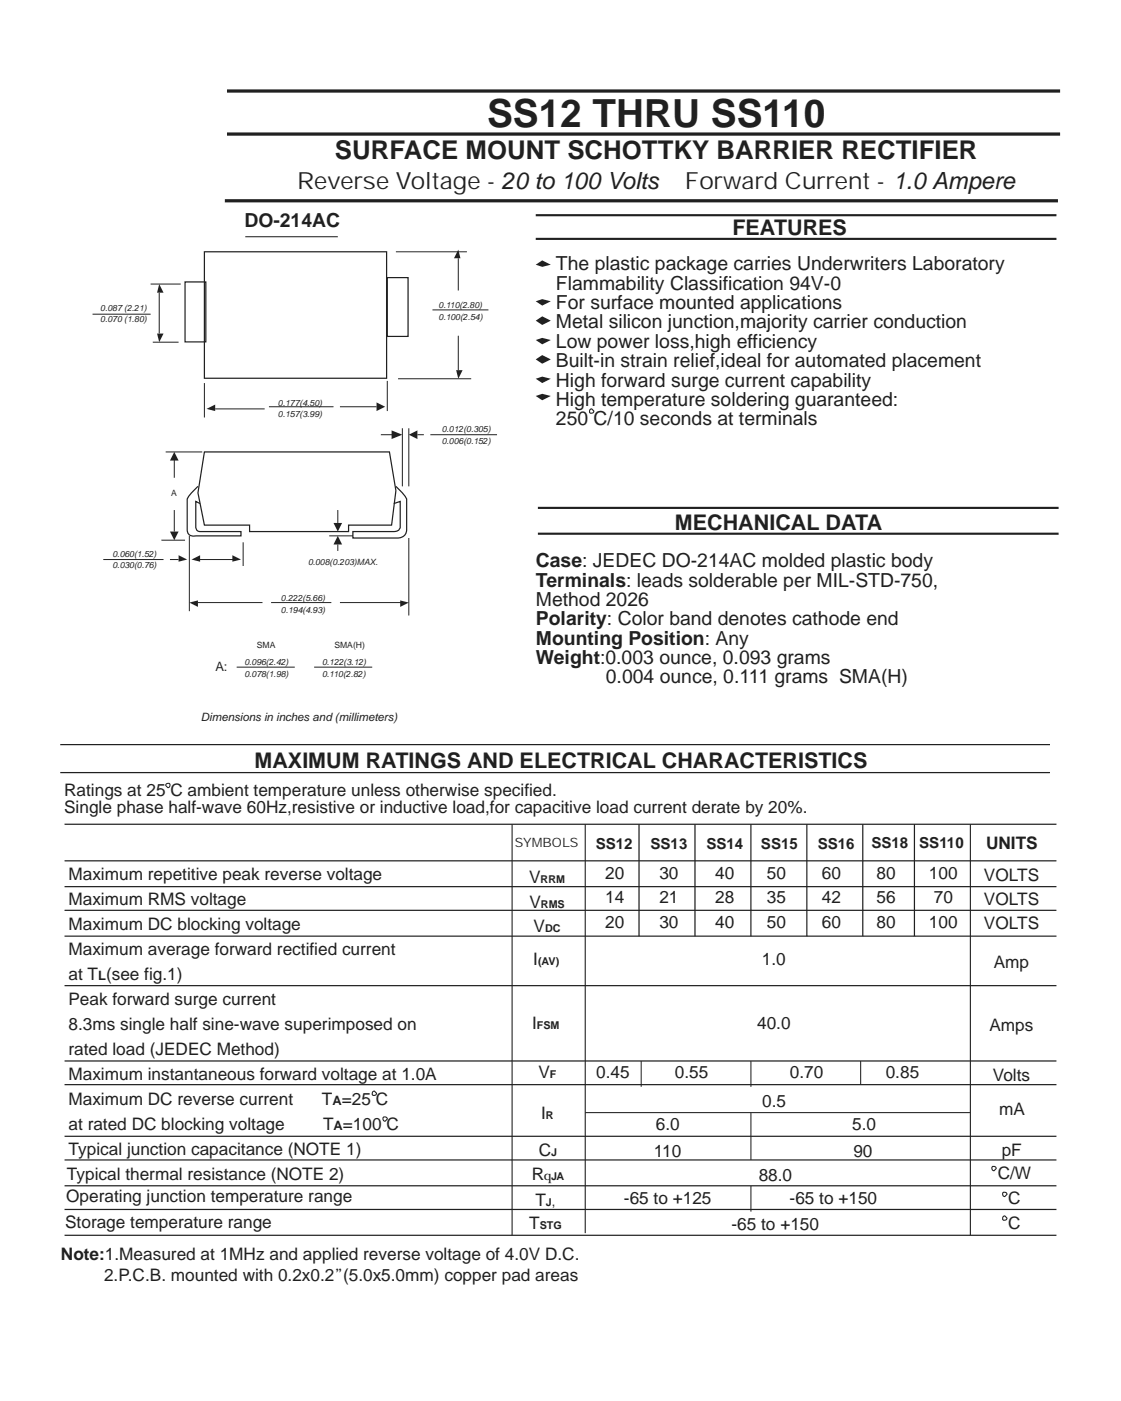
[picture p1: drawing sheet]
<svg xmlns="http://www.w3.org/2000/svg" width="184mm" height="230mm" viewBox="0 0 184 230" stroke-linecap="round" stroke-linejoin="round" font-family="sans-serif">
<defs><g id="words">
<text font-size="6.3" fill="#231f20" x="79.9" y="20.8">SS12 THRU SS110</text>
<text font-size="4.2" fill="#231f20" x="54.9" y="26.1">SURFACE MOUNT SCHOTTKY BARRIER RECTIFIER</text>
<g font-size="3.9" fill="#231f20">
<text x="48.7" y="31">Reverse Voltage - 20 to 100 Volts</text>
<text x="112.3" y="31">Forward Current - 1.0 Ampere</text>
</g>
<g font-size="3.5" fill="#231f20">
<text x="120.1" y="38.6">FEATURES</text>
<text x="110.7" y="87">MECHANICAL DATA</text>
<text x="41.7" y="125.9">MAXIMUM RATINGS AND ELECTRICAL CHARACTERISTICS</text>
</g>
<g font-size="3.2" fill="#231f20">
<text x="40.1" y="37.1">DO-214AC</text>
<text x="91.2" y="44.3">The plastic package carries Underwriters Laboratory</text>
<text x="91.2" y="47.5">Flammability Classification 94V-0</text>
<text x="91.2" y="50.7">For surface mounted applications</text>
<text x="91.2" y="53.8">Metal silicon junction,majority carrier conduction</text>
<text x="91.2" y="57">Low power loss,high efficiency</text>
<text x="91.2" y="60.2">Built-in strain relief,ideal for automated placement</text>
<text x="91.2" y="63.4">High forward surge current capability</text>
<text x="91.2" y="66.5">High temperature soldering guaranteed:</text>
<text x="91.2" y="69.7">250 C/10 seconds at terminals</text>
<text x="87.9" y="93">Case: JEDEC DO-214AC molded plastic body</text>
<text x="87.9" y="96.2">Terminals: leads solderable per MIL-STD-750,</text>
<text x="87.9" y="99.3">Method 2026</text>
<text x="87.9" y="102.5">Polarity: Color band denotes cathode end</text>
<text x="87.9" y="105.7">Mounting Position: Any</text>
<text x="87.9" y="108.9">Weight:0.003 ounce, 0.093 grams</text>
<text x="99.3" y="112">0.004 ounce, 0.111 grams SMA(H)</text>
</g>
<g font-size="2.8" fill="#231f20">
<text x="10.5" y="130.5">Ratings at 25 C ambient temperature unless otherwise specified.</text>
<text x="10.5" y="133.3">Single phase half-wave 60Hz,resistive or inductive load,for capacitive load current derate by 20%.</text>
<text x="161.7" y="139.2">UNITS</text>
<text x="11.2" y="144.3">Maximum repetitive peak reverse voltage</text>
<text x="11.2" y="148.4">Maximum RMS voltage</text>
<text x="86.8" y="144.8">V</text>
<text x="86.8" y="148.8">V</text>
<text x="99.2" y="144.1">20</text>
<text x="99.2" y="148.1">14</text>
<text x="108.1" y="144.1">30</text>
<text x="108.1" y="148.1">21</text>
<text x="117.3" y="144.1">40</text>
<text x="117.3" y="148.1">28</text>
<text x="125.7" y="144.1">50</text>
<text x="125.7" y="148.1">35</text>
<text x="134.7" y="144.1">60</text>
<text x="134.7" y="148.1">42</text>
<text x="143.7" y="144.1">80</text>
<text x="143.7" y="148.1">56</text>
<text x="152.3" y="144.1">100</text>
<text x="153.1" y="148.1">70</text>
<text x="161.3" y="144.4">VOLTS</text>
<text x="161.3" y="148.4">VOLTS</text>
<text x="11.2" y="152.4">Maximum DC blocking voltage</text>
<text x="87.5" y="152.7">V</text>
<text x="99.2" y="152">20</text>
<text x="108.1" y="152">30</text>
<text x="117.3" y="152">40</text>
<text x="125.7" y="152">50</text>
<text x="134.7" y="152">60</text>
<text x="143.7" y="152">80</text>
<text x="152.3" y="152">100</text>
<text x="161.3" y="152.3">VOLTS</text>
<text x="11.2" y="156.5">Maximum average forward rectified current</text>
<text x="11.2" y="160.6">at T (see fig.1)</text>
<text x="87.4" y="158.2">I</text>
<text x="124.9" y="158.2">1.0</text>
<text x="162.9" y="158.7">Amp</text>
<text x="11.2" y="164.7">Peak forward surge current</text>
<text x="11.2" y="168.8">8.3ms single half sine-wave superimposed on</text>
<text x="11.2" y="172.9">rated load (JEDEC Method)</text>
<text x="87.2" y="168.7">I</text>
<text x="124.1" y="168.7">40.0</text>
<text x="162.2" y="169">Amps</text>
<text x="11.2" y="177">Maximum instantaneous forward voltage at 1.0A</text>
<text x="88.3" y="176.8">V</text>
<text x="97.8" y="176.8">0.45</text>
<text x="110.7" y="176.8">0.55</text>
<text x="129.5" y="176.8">0.70</text>
<text x="145.2" y="176.8">0.85</text>
<text x="162.8" y="177.2">Volts</text>
<text x="11.2" y="181.1">Maximum DC reverse current</text>
<text x="11.2" y="185.2">at rated DC blocking voltage</text>
<text x="52.8" y="181.1">T =25 C</text>
<text x="53" y="185.2">T =100 C</text>
<text x="88.7" y="183.4">I</text>
<text x="107.5" y="185.2">6.0</text>
<text x="125" y="181.4">0.5</text>
<text x="139.7" y="185.2">5.0</text>
<text x="163.8" y="182.8">mA</text>
<text x="11.2" y="189.3">Typical junction capacitance (NOTE 1)</text>
<text x="88.3" y="189.5">C</text>
<text x="107.2" y="189.7">110</text>
<text x="139.9" y="189.7">90</text>
<text x="164.2" y="189.5">pF</text>
<text x="10.9" y="197">Operating junction temperature range</text>
<text x="11" y="193.4">Typical thermal resistance (NOTE 2)</text>
<text x="87.2" y="193.5">R</text>
<text x="87.8" y="197.7">T</text>
<text x="102.3" y="197.4">-65 to +125</text>
<text x="124.4" y="193.7">88.0</text>
<text x="129.5" y="197.4">-65 to +150</text>
<text x="163.6" y="193.3">C/W</text>
<text x="165.3" y="197.4">C</text>
<text x="10.7" y="201.2">Storage temperature range</text>
<text x="86.8" y="201.5">T</text>
<text x="119.9" y="201.6">-65 to +150</text>
<text x="165.3" y="201.4">C</text>
<text x="10" y="206.5">Note:1.Measured at 1MHz and applied reverse voltage of 4.0V D.C.</text>
<text x="17.1" y="210">2.P.C.B. mounted with 0.2x0.2”(5.0x5.0mm) copper pad areas</text>
</g>
<g font-size="2.5" fill="#231f20">
<text x="97.7" y="139.1">SS12</text>
<text x="106.7" y="139.1">SS13</text>
<text x="115.8" y="139.1">SS14</text>
<text x="124.8" y="139.1">SS15</text>
<text x="134.1" y="139.1">SS16</text>
<text x="142.9" y="139">SS18</text>
<text x="150.7" y="139">SS110</text>
</g>
<g font-size="2.1" fill="#231f20">
<text x="35.3" y="110.1">A:</text>
<text x="84.4" y="138.9">SYMBOLS</text>
<text x="16.1" y="160.6">L</text>
<text x="54.5" y="181.1">A</text>
<text x="54.7" y="185.2">A</text>
<text x="89.1" y="193.5">q</text>
<text x="90.5" y="197.7">,</text>
</g>
<text font-size="1.9" fill="#231f20" x="32.9" y="118.2">Dimensions in inches and (millimeters)</text>
<g font-size="1.8" fill="#231f20">
<text x="88.6" y="144.8">RRM</text>
<text x="88.7" y="148.8">RMS</text>
<text x="89.4" y="152.7">DC</text>
<text x="88.2" y="158.2">(AV)</text>
<text x="88" y="168.7">FSM</text>
<text x="90.2" y="176.8">F</text>
<text x="89.5" y="183.4">R</text>
<text x="90.4" y="189.5">J</text>
<text x="89.5" y="197.7">J</text>
<text x="90.4" y="193.5">JA</text>
<text x="88.5" y="201.5">STG</text>
</g>
<g font-size="1.4" fill="#231f20">
<text x="16.4" y="50.9">0.087 (2.21)</text>
<text x="16.4" y="52.8">0.070 (1.80)</text>
<text x="71.9" y="50.6">0.110(2.80)</text>
<text x="71.9" y="52.4">0.100(2.54)</text>
<text x="45.6" y="66.5">0.177(4.50)</text>
<text x="45.6" y="68.4">0.157(3.99)</text>
<text x="72.4" y="70.8">0.012(0.305)</text>
<text x="72.4" y="72.7">0.006(0.152)</text>
<text x="28.1" y="81.4">A</text>
<text x="18.4" y="91.2">0.060(1.52)</text>
<text x="18.4" y="93.1">0.030(0.76)</text>
<text x="50.5" y="92.7">0.008(0.203)MAX.</text>
<text x="46.1" y="98.5">0.222(5.66)</text>
<text x="46.1" y="100.4">0.194(4.93)</text>
<text x="42.1" y="106.2">SMA</text>
<text x="54.8" y="106.2">SMA(H)</text>
<text x="40.1" y="109">0.096(2.42)</text>
<text x="40.1" y="110.9">0.078(1.98)</text>
<text x="52.8" y="109">0.122(3.12)</text>
<text x="52.8" y="110.9">0.110(2.82)</text>
</g>
</g></defs>
<g fill="none" stroke="#231f20" stroke-width=".2">
<path d="M9.9 126.6h162.3M9.9 122.1h162.3M10.6 135.1h162.6M104.8 135.1v18.4M113.9 135.1v18.4M123.1 135.1v18.4M132.3 135.1v18.4M141.5 135.1v18.4M149.9 135.1v18.4M10.6 141.1h162.6M10.6 149.2h162.6M10.6 145.3h162.6"/>
<path d="M10.6 153.5h162.6M10.6 161.6h162.6M10.6 173.9h162.6M10.6 177.8h162.6M10.6 186.3h162.6M10.6 194.4h162.6M10.6 198.3h162.6M10.6 190.1h162.6M10.6 202.5h162.6"/>
</g>
<g fill="none" stroke="#231f20" stroke-width=".17">
<path d="M141.1 173.9v3.9M96 182.4h63.1"/>
<circle cx="27.5" cy="128.7" r=".38"/>
</g>
<path d="M84 135.1v67.4M96 135.1v67M159.1 135.1v67.4M61.1 178.9a.46 .46 0 0 1 .6 .3 .44 .44 0 0 1-.6 .4l-.1-.4zM62.9 183.1a.44 .44 0 0 1 .6 .3 .46 .46 0 0 1-.6 .3l-.1-.3zM162.6 191.3l.1-.1a.44 .44 0 0 1 .6 .4 .46 .46 0 0 1-.6 .2zM164.5 195.5a.44 .44 0 0 1 .6 .3 .46 .46 0 0 1-.6 .3l-.1-.3zM164.5 199.4a.46 .46 0 0 1 .6 .3 .44 .44 0 0 1-.6 .3l-.1-.3z" fill="none" stroke="#231f20" stroke-width=".18"/>
<path d="M88.2 83.3h85.4M88.2 87.5h85.4" fill="none" stroke="#231f20" stroke-width=".35"/>
<g fill="#231f20">
<path d="M87.8 43.4l1.1-.7 1.4 .7-1.4 .3z" fill-rule="evenodd"/>
<path d="M87.8 49.4l1.1-.4 1.4 .4-1.4 .7z" fill-rule="evenodd"/>
<path d="M87.8 55.7l1.1-.3 1.4 .3-1.4 .7z" fill-rule="evenodd"/>
<path d="M87.8 58.9l1.1-.7 1.4 .7-1.4 .7z" fill-rule="evenodd"/>
<path d="M87.8 52.6l1.1-.7 1.4 .7-1.4 .7z" fill-rule="evenodd"/>
</g>
<path d="M96.8 67.1a.46 .46 0 0 1 .6 .3 .44 .44 0 0 1-.6 .3l-.1-.3z" fill="none" stroke="#231f20" stroke-width=".18"/>
<path d="M87.8 39.2h85.4M87.8 35.3h85.4" fill="none" stroke="#231f20" stroke-width=".35"/>
<g fill="#231f20">
<path d="M87.8 64.9l1.1-.3 1.4 .3-1.4 .7z" fill-rule="evenodd"/>
<path d="M87.8 62.1l1.1-.4 1.4 .4-1.4 .7z" fill-rule="evenodd"/>
</g>
<path d="M40.2 38.8h15.2M123.1 173.9v4.3M123.1 182.4v7.7M123.1 194.4v4.2" fill="none" stroke="#231f20" stroke-width=".17"/>
<path d="M30.3 46.2h3.4v9.8h-3.4zM33.5 41.3h29.9v20.7h-29.9zM63.5 45.5h3.4v9.6h-3.4z" fill="none" stroke="#231f20" stroke-width=".2"/>
<path d="M44.1 66.7h10.6M55.7 66.7h6" fill="none" stroke="#231f20" stroke-width=".16"/>
<path d="M61.7 66l1.4 .7-1.4 .7z" fill="#231f20"/>
<path d="M35.3 67h8.1M63.5 62.4v5" fill="none" stroke="#231f20" stroke-width=".16"/>
<path d="M33.9 67l1.4-.7v1.1z" fill="#231f20"/>
<path d="M24.7 46.6h4.9M25 56.1h4.3M26.1 48v6.7M33.5 62.8v5.6" fill="none" stroke="#231f20" stroke-width=".16"/>
<g fill="#231f20">
<path d="M26.1 46.6l.7 1.4h-1z"/>
<path d="M25.8 54.7h1l-.7 1.4z"/>
</g>
<path d="M15.2 51.5h9.5M64.9 41.3h11.7M75.1 42.3v5.3" fill="none" stroke="#231f20" stroke-width=".16"/>
<path d="M75.1 40.9l.4 1.4h-1.1z" fill="#231f20"/>
<path d="M70.9 50.8h9.2M75.1 55v5.7" fill="none" stroke="#231f20" stroke-width=".16"/>
<path d="M74.8 60.7h1l-.7 1.4z" fill="#231f20"/>
<path d="M65.3 62.1h12M54 87.8h3.9M55.4 89.3v1" fill="none" stroke="#231f20" stroke-width=".16"/>
<path d="M32.5 79.7l-1.3 1.3-.5 .8v5l.1 .6a1.1 1.1 0 0 0 1.3 .4h7.4v-.7h-6.7l-.4-.1-.3-.6v-4.2l.7 .3M33.5 74.1h30.4l1 6.3-.7 5.7h-7.1v1h-16.2v-1h-7.4l-1-5.3z" fill="none" stroke="#231f20" stroke-width=".2"/>
<path d="M55.4 87.8l.7 1.5h-1.4z" fill="#231f20"/>
<path d="M55.4 83.6v2.1" fill="none" stroke="#231f20" stroke-width=".16"/>
<path d="M54.7 85.7h1.4l-.7 1.4z" fill="#231f20"/>
<path d="M55.7 98.8h10.3M67 88.2v12.7" fill="none" stroke="#231f20" stroke-width=".16"/>
<path d="M65.6 98.4l1.4 .4-1.4 .7z" fill="#231f20"/>
<path d="M32.5 98.8h10.5M44.5 98.8h9.8" fill="none" stroke="#231f20" stroke-width=".16"/>
<path d="M31 98.8l1.5-.4v1.1z" fill="#231f20"/>
<path d="M31 87.8v12.4M32.5 91.7h6M39.9 88.9v3.9" fill="none" stroke="#231f20" stroke-width=".16"/>
<g fill="#231f20">
<path d="M31.4 91.7l1.4-.7v1.1z"/>
<path d="M38.1 91l1.4 .7-1.4 .4z"/>
</g>
<path d="M27.9 91.7h1.4" fill="none" stroke="#231f20" stroke-width=".16"/>
<path d="M29.3 91l1.4 .7-1.4 .4z" fill="#231f20"/>
<path d="M16.9 91.7h9.9M26.5 88.5h3.8M28.6 83.6v3.5" fill="none" stroke="#231f20" stroke-width=".16"/>
<path d="M27.9 87.1h1.4l-.7 1.4z" fill="#231f20"/>
<path d="M28.6 75.1v3.2" fill="none" stroke="#231f20" stroke-width=".16"/>
<path d="M28.6 74.1l.7 1.4h-1.4z" fill="#231f20"/>
<path d="M27.2 74.1h6M66 70.2v9.5M67 70.2v9.5M68.4 71.3h1.1" fill="none" stroke="#231f20" stroke-width=".16"/>
<path d="M67 71.3l1.4-.7v1.4z" fill="#231f20"/>
<path d="M62.4 71.3h2.2M70.6 71.3h10.9" fill="none" stroke="#231f20" stroke-width=".16"/>
<path d="M64.2 70.6l1.8 .7-1.8 .7z" fill="#231f20"/>
<path d="M64.9 79.7l1.2 1.3 .6 .8v5a1.38 1.38 0 0 1-1.4 1.4h-7.4v-1.1h6.7l.6-.1 .3-.2 .1-.4v-4.2l-1 .3" fill="none" stroke="#231f20" stroke-width=".2"/>
<path d="M38.8 109.4h9.5M51.5 109.4h9.5" fill="none" stroke="#231f20" stroke-width=".16"/>
<path d="M105.1 173.9v4.3" fill="none" stroke="#231f20" stroke-width=".17"/>
<path d="M37.2 14.9h136.6M36.9 32.9h136.6M37.2 22h136.6" fill="none" stroke="#231f20" stroke-width=".53"/>
<use href="#words"/>
</svg>
